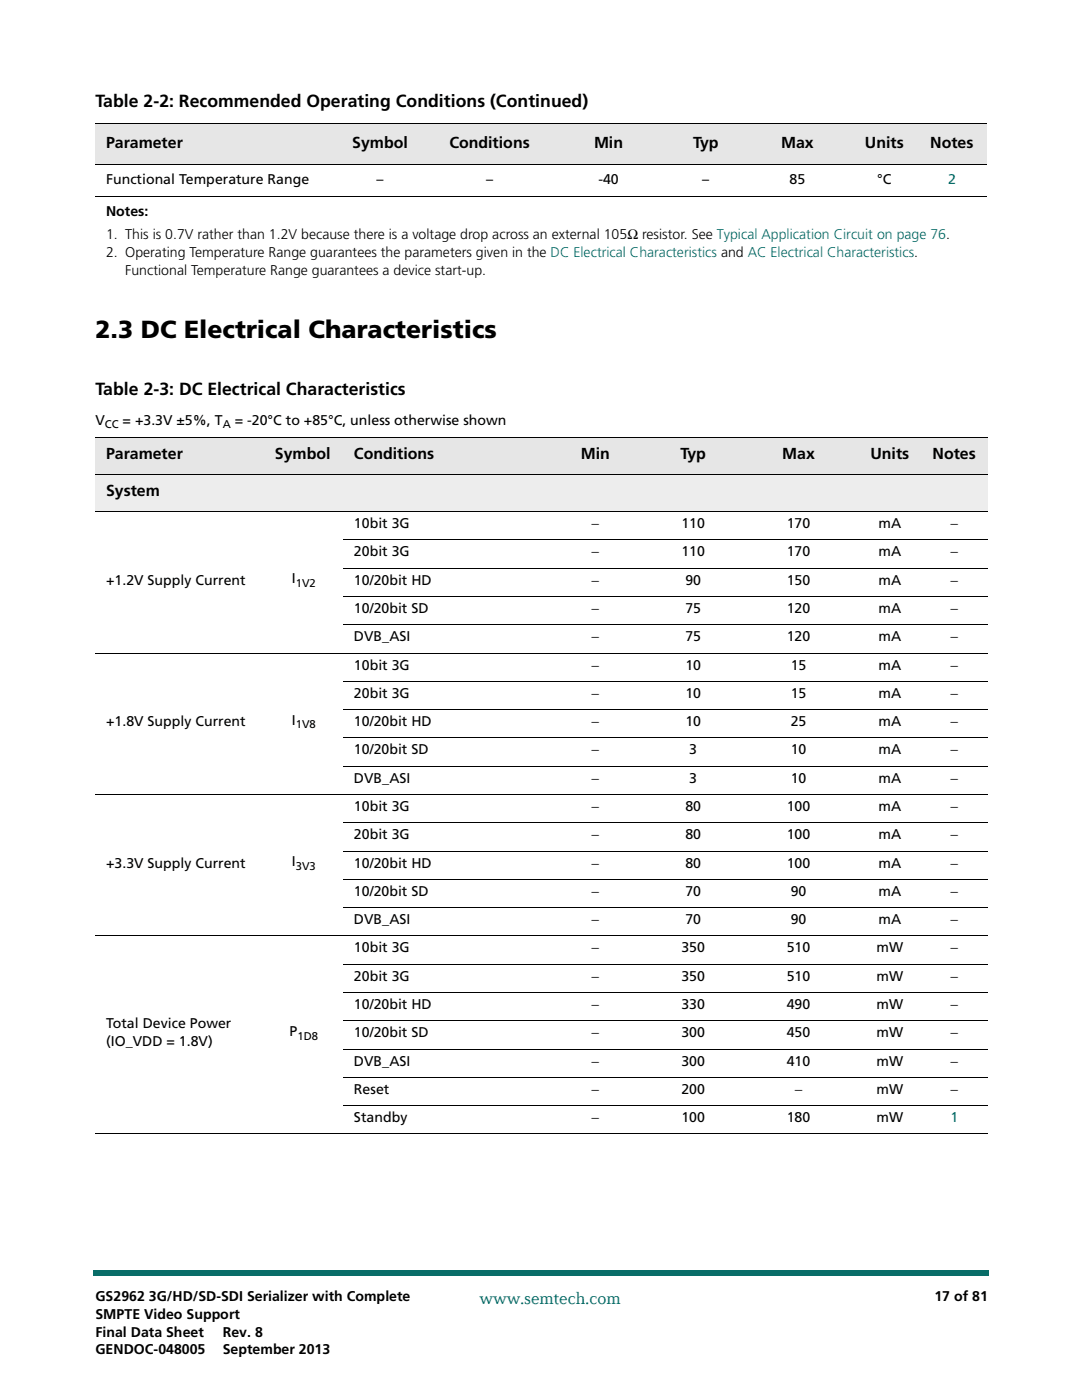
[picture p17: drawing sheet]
<svg xmlns="http://www.w3.org/2000/svg" width="216mm" height="279mm" viewBox="0 0 216 279" stroke-linecap="round" stroke-linejoin="round" font-family="sans-serif">
<defs><g id="words">
<text font-size="4.9" x="19" y="67.5">2.3 DC Electrical Characteristics</text>
<g font-size="3.5">
<text x="19" y="21.4">Table 2-2: Recommended Operating Conditions (Continued)</text>
<text x="19" y="78.9">Table 2-3: DC Electrical Characteristics</text>
</g>
<text font-size="3.5" fill="#086d68" x="95.7" y="260.2">www.semtech.com</text>
<g font-size="3.2">
<text x="21.2" y="29.6">Parameter</text>
<text x="70.3" y="29.6">Symbol</text>
<text x="89.7" y="29.6">Conditions</text>
<text x="118.5" y="29.6">Min</text>
<text x="138.3" y="29.6">Typ</text>
<text x="155.9" y="29.6">Max</text>
<text x="172.6" y="29.6">Units</text>
<text x="185.6" y="29.6">Notes</text>
<text x="21.2" y="91.5">Parameter</text>
<text x="54.9" y="91.5">Symbol</text>
<text x="70.6" y="91.5">Conditions</text>
<text x="115.9" y="91.5">Min</text>
<text x="135.8" y="91.5">Typ</text>
<text x="156.1" y="91.5">Max</text>
<text x="173.7" y="91.5">Units</text>
<text x="186.1" y="91.5">Notes</text>
<text x="21.2" y="98.9">System</text>
</g>
<g font-size="2.8">
<text x="21.2" y="36.8">Functional Temperature Range</text>
<text x="75.1" y="36.8">–</text>
<text x="97" y="36.8">–</text>
<text x="119.4" y="36.8">-40</text>
<text x="140.1" y="36.8">–</text>
<text x="157.5" y="36.8">85</text>
<text x="175" y="36.8">°C</text>
<text x="21.2" y="43.2">Notes:</text>
<text x="21.2" y="47.7">1. This is 0.7V rather than 1.2V because there is a voltage drop across an external 105Ω resistor. See Typical Application Circuit on page 76.</text>
<text x="21.2" y="51.3">2. Operating Temperature Range guarantees the parameters given in the DC Electrical Characteristics and AC Electrical Characteristics.</text>
<text x="25" y="54.8">Functional Temperature Range guarantees a device start-up.</text>
<text x="19" y="84.8">V</text>
<text x="24.5" y="84.8">= +3.3V ±5%, T</text>
<text x="46.9" y="84.8">= -20°C to +85°C, unless otherwise shown</text>
<text x="70.6" y="105.4">10bit 3G</text>
<text x="118" y="105.4">−</text>
<text x="136" y="105.4">110</text>
<text x="157" y="105.4">170</text>
<text x="175.3" y="105.4">mA</text>
<text x="189.7" y="105.4">−</text>
<text x="70.6" y="111.1">20bit 3G</text>
<text x="118" y="111.1">−</text>
<text x="136" y="111.1">110</text>
<text x="157" y="111.1">170</text>
<text x="175.3" y="111.1">mA</text>
<text x="189.7" y="111.1">−</text>
<text x="21.2" y="116.7">+1.2V Supply Current</text>
<text x="58.2" y="116.4">I</text>
<text x="70.6" y="116.7">10/20bit HD</text>
<text x="118" y="116.7">−</text>
<text x="136.8" y="116.7">90</text>
<text x="157" y="116.7">150</text>
<text x="175.3" y="116.7">mA</text>
<text x="189.7" y="116.7">−</text>
<text x="70.6" y="122.3">10/20bit SD</text>
<text x="118" y="122.3">−</text>
<text x="136.8" y="122.3">75</text>
<text x="157" y="122.3">120</text>
<text x="175.3" y="122.3">mA</text>
<text x="189.7" y="122.3">−</text>
<text x="70.6" y="128">DVB_ASI</text>
<text x="118" y="128">−</text>
<text x="136.8" y="128">75</text>
<text x="157" y="128">120</text>
<text x="175.3" y="128">mA</text>
<text x="189.7" y="128">−</text>
<text x="70.6" y="133.6">10bit 3G</text>
<text x="118" y="133.6">−</text>
<text x="136.8" y="133.6">10</text>
<text x="157.8" y="133.6">15</text>
<text x="175.3" y="133.6">mA</text>
<text x="189.7" y="133.6">−</text>
<text x="70.6" y="139.3">20bit 3G</text>
<text x="118" y="139.3">−</text>
<text x="136.8" y="139.3">10</text>
<text x="157.8" y="139.3">15</text>
<text x="175.3" y="139.3">mA</text>
<text x="189.7" y="139.3">−</text>
<text x="21.2" y="144.9">+1.8V Supply Current</text>
<text x="58.2" y="144.7">I</text>
<text x="70.6" y="144.9">10/20bit HD</text>
<text x="118" y="144.9">−</text>
<text x="136.8" y="144.9">10</text>
<text x="157.8" y="144.9">25</text>
<text x="175.3" y="144.9">mA</text>
<text x="189.7" y="144.9">−</text>
<text x="70.6" y="150.6">10/20bit SD</text>
<text x="118" y="150.6">−</text>
<text x="137.5" y="150.6">3</text>
<text x="157.8" y="150.6">10</text>
<text x="175.3" y="150.6">mA</text>
<text x="189.7" y="150.6">−</text>
<text x="70.6" y="161.9">10bit 3G</text>
<text x="70.6" y="156.2">DVB_ASI</text>
<text x="118" y="161.9">−</text>
<text x="118" y="156.2">−</text>
<text x="136.8" y="161.9">80</text>
<text x="137.5" y="156.2">3</text>
<text x="157" y="161.9">100</text>
<text x="157.8" y="156.2">10</text>
<text x="175.3" y="161.9">mA</text>
<text x="175.3" y="156.2">mA</text>
<text x="189.7" y="161.9">−</text>
<text x="189.7" y="156.2">−</text>
<text x="70.6" y="167.5">20bit 3G</text>
<text x="118" y="167.5">−</text>
<text x="136.8" y="167.5">80</text>
<text x="157" y="167.5">100</text>
<text x="175.3" y="167.5">mA</text>
<text x="189.7" y="167.5">−</text>
<text x="21.2" y="173.1">+3.3V Supply Current</text>
<text x="58.2" y="172.9">I</text>
<text x="70.6" y="173.1">10/20bit HD</text>
<text x="118" y="173.1">−</text>
<text x="136.8" y="173.1">80</text>
<text x="157" y="173.1">100</text>
<text x="175.3" y="173.1">mA</text>
<text x="189.7" y="173.1">−</text>
<text x="70.6" y="178.8">10/20bit SD</text>
<text x="118" y="178.8">−</text>
<text x="136.8" y="178.8">70</text>
<text x="157.8" y="178.8">90</text>
<text x="175.3" y="178.8">mA</text>
<text x="189.7" y="178.8">−</text>
<text x="70.6" y="184.4">DVB_ASI</text>
<text x="118" y="184.4">−</text>
<text x="136.8" y="184.4">70</text>
<text x="157.8" y="184.4">90</text>
<text x="175.3" y="184.4">mA</text>
<text x="189.7" y="184.4">−</text>
<text x="70.6" y="190.1">10bit 3G</text>
<text x="118" y="190.1">−</text>
<text x="136" y="190.1">350</text>
<text x="157" y="190.1">510</text>
<text x="174.9" y="190.1">mW</text>
<text x="189.7" y="190.1">−</text>
<text x="70.6" y="195.7">20bit 3G</text>
<text x="118" y="195.7">−</text>
<text x="136" y="195.7">350</text>
<text x="157" y="195.7">510</text>
<text x="174.9" y="195.7">mW</text>
<text x="189.7" y="195.7">−</text>
<text x="70.6" y="201.4">10/20bit HD</text>
<text x="118" y="201.4">−</text>
<text x="136" y="201.4">330</text>
<text x="157" y="201.4">490</text>
<text x="174.9" y="201.4">mW</text>
<text x="189.7" y="201.4">−</text>
<text x="21.2" y="208.8">(IO_VDD = 1.8V)</text>
<text x="21.2" y="205.3">Total Device Power</text>
<text x="57.8" y="206.8">P</text>
<text x="70.6" y="207">10/20bit SD</text>
<text x="118" y="207">−</text>
<text x="136" y="207">300</text>
<text x="157" y="207">450</text>
<text x="174.9" y="207">mW</text>
<text x="189.7" y="207">−</text>
<text x="70.6" y="212.7">DVB_ASI</text>
<text x="118" y="212.7">−</text>
<text x="136" y="212.7">300</text>
<text x="157" y="212.7">410</text>
<text x="174.9" y="212.7">mW</text>
<text x="189.7" y="212.7">−</text>
<text x="70.6" y="218.3">Reset</text>
<text x="118" y="218.3">−</text>
<text x="136" y="218.3">200</text>
<text x="158.6" y="218.3">−</text>
<text x="174.9" y="218.3">mW</text>
<text x="189.7" y="218.3">−</text>
<text x="70.6" y="223.9">Standby</text>
<text x="118" y="223.9">−</text>
<text x="136" y="223.9">100</text>
<text x="157" y="223.9">180</text>
<text x="174.9" y="223.9">mW</text>
<text x="19" y="259.7">GS2962 3G/HD/SD-SDI Serializer with Complete</text>
<text x="19" y="263.2">SMPTE Video Support</text>
<text x="186.5" y="259.7">17 of 81</text>
<text x="19" y="266.7">Final Data Sheet</text>
<text x="44.4" y="266.7">Rev. 8</text>
<text x="19" y="270.3">GENDOC-048005</text>
<text x="44.5" y="270.3">September 2013</text>
</g>
<g font-size="2.8" fill="#086d68">
<text x="189.2" y="36.8">2</text>
<text x="189.6" y="223.9">1</text>
</g>
<g font-size="2.2">
<text x="20.9" y="85.5">CC</text>
<text x="44.4" y="85.5">A</text>
<text x="59" y="117.1">1V2</text>
<text x="59" y="145.4">1V8</text>
<text x="59" y="173.6">3V3</text>
<text x="59.4" y="207.5">1D8</text>
</g>
</g></defs>
<g fill="#086d68">
<path d="M18.5 253.5h.5v1h-.5z"/>
<path d="M19 253.5h178.4v1h-178.4z"/>
</g>
<g fill="#fff">
<path d="M6.3 0h203.2v9.5h-203.2z"/>
<path d="M6.8 .5h201.9v8.1h-201.9z"/>
<path d="M19 39.2h177.9v18h-177.9z"/>
</g>
<g fill="#e6e6e6">
<path d="M19 24.7h46.8v8.1h-46.8z"/>
<path d="M65.8 24.7h20.1v8.1h-20.1z"/>
<path d="M85.9 24.7h23.6v8.1h-23.6z"/>
<path d="M109.5 24.7h23.9v8.1h-23.9z"/>
<path d="M133.4 24.7h14.9v8.1h-14.9z"/>
<path d="M148.3 24.7h21.6v8.1h-21.6z"/>
<path d="M169.9 24.7h13.1v8.1h-13.1z"/>
<path d="M183 24.7h13.9v8.1h-13.9z"/>
</g>
<path d="M19 24.7h177.9M19 32.8h177.9M19 39.2h177.9" fill="none" stroke="#000" stroke-width=".2"/>
<g fill="#e6e6e6">
<path d="M19 87.3h33.7v7.4h-33.7z"/>
<path d="M52.7 87.3h15.8v7.4h-15.8z"/>
<path d="M68.5 87.3h39.8v7.4h-39.8z"/>
<path d="M108.3 87.3h21v7.4h-21z"/>
<path d="M129.3 87.3h18v7.4h-18z"/>
<path d="M147.3 87.3h24.1v7.4h-24.1z"/>
<path d="M171.4 87.3h12.4v7.4h-12.4z"/>
<path d="M183.8 87.3h13.3v7.4h-13.3z"/>
</g>
<path d="M19 94.7h178.1v7.4h-178.1z" fill="#ededed"/>
<g fill="none" stroke="#000" stroke-width=".2">
<path d="M19 87.3h178.1M19 94.7h178.1M19 102.1h178.1M68.5 107.8h128.6M68.5 113.4h128.6M68.5 119h128.6M19 130.3h178.1M68.5 124.7h128.6M68.5 136h128.6M19 158.6h178.1M68.5 141.6h128.6M68.5 147.3h128.6"/>
<path d="M68.5 152.9h128.6M68.5 164.2h128.6M68.5 169.8h128.6M68.5 175.5h128.6M19 186.8h178.1M68.5 181.1h128.6M68.5 192.4h128.6M68.5 198.1h128.6M68.5 203.7h128.6M68.5 209.4h128.6M68.5 215h128.6M19 226.3h178.1"/>
<path d="M68.5 220.7h128.6"/>
</g>
<use href="#words"/>
</svg>
